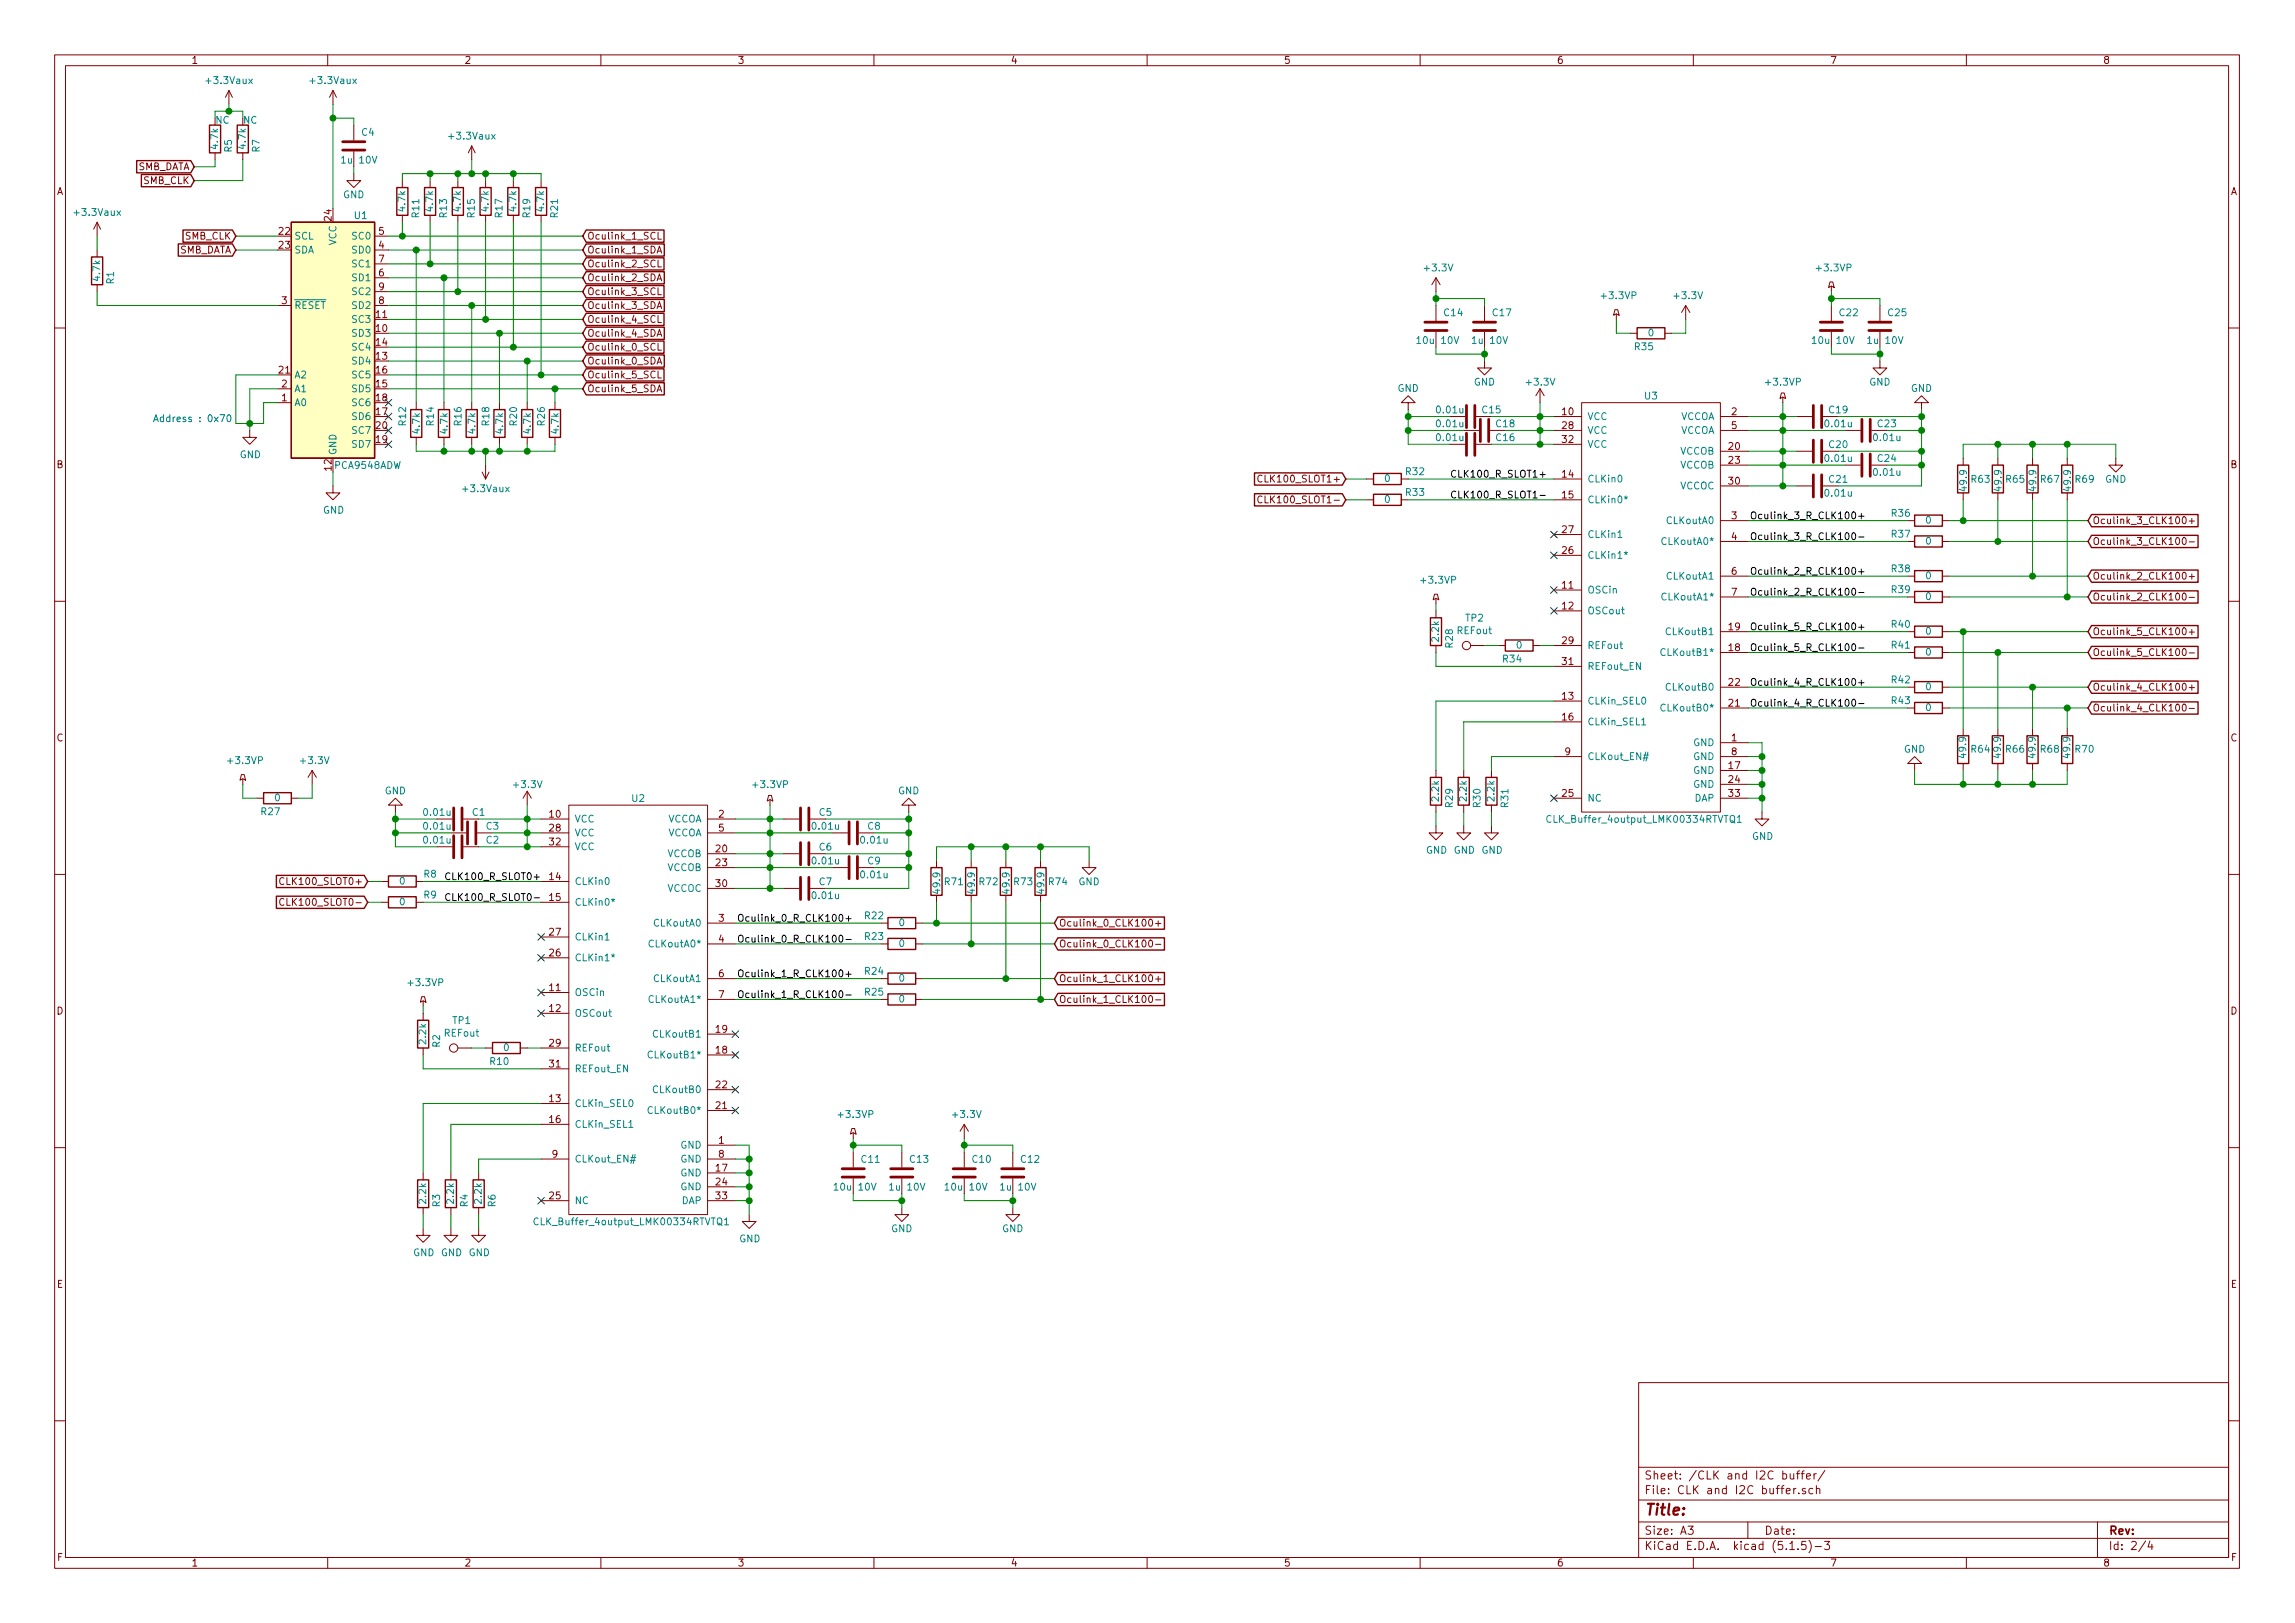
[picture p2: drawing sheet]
<svg xmlns="http://www.w3.org/2000/svg" width="420mm" height="297mm" viewBox="0 0 420 297" stroke-linecap="round" stroke-linejoin="round" font-family="sans-serif">
<defs><g id="words">
<text font-size="2.8" fill="#840000" x="301" y="277.3">Title:</text>
<g font-size="2.1" fill="#840000">
<text x="301" y="273.5">File: CLK and I2C buffer.sch</text>
<text x="301" y="270.8">Sheet: /CLK and I2C buffer/</text>
<text x="301" y="280.9">Size: A3</text>
<text x="323" y="280.9">Date:</text>
<text x="386" y="280.9">Rev:</text>
<text x="301" y="283.7">KiCad E.D.A. kicad (5.1.5)-3</text>
<text x="386" y="283.7">Id: 2/4</text>
</g>
<g font-size="1.8" fill="#840000">
<text x="35" y="11.7">1</text>
<text x="85" y="11.7">2</text>
<text x="135" y="11.7">3</text>
<text x="185" y="11.7">4</text>
<text x="235" y="11.7">5</text>
<text x="285" y="11.7">6</text>
<text x="335" y="11.7">7</text>
<text x="385" y="11.7">8</text>
<text x="10.4" y="35.7">A</text>
<text x="24.9" y="31.2">SMB_DATA</text>
<text x="26.2" y="33.7">SMB_CLK</text>
<text x="408.4" y="35.7">A</text>
<text x="60.7" y="40.4" transform="rotate(-90 60.7 40.4)">24</text>
<text x="32.6" y="46.4">SMB_DATA</text>
<text x="33.8" y="43.9">SMB_CLK</text>
<text x="51.1" y="43">22</text>
<text x="51.1" y="45.5">23</text>
<text x="69.4" y="45.5">4</text>
<text x="69.4" y="43">5</text>
<text x="107.5" y="43.9">Oculink_1_SCL</text>
<text x="107.5" y="46.4">Oculink_1_SDA</text>
<text x="69.4" y="50.6">6</text>
<text x="69.4" y="48">7</text>
<text x="69.4" y="53.1">9</text>
<text x="107.5" y="48.9">Oculink_2_SCL</text>
<text x="107.5" y="51.5">Oculink_2_SDA</text>
<text x="51.6" y="55.7">3</text>
<text x="68.9" y="58.2">11</text>
<text x="69.4" y="55.7">8</text>
<text x="107.5" y="54">Oculink_3_SCL</text>
<text x="107.5" y="59.1">Oculink_4_SCL</text>
<text x="107.5" y="56.6">Oculink_3_SDA</text>
<text x="68.9" y="60.7">10</text>
<text x="68.9" y="65.8">13</text>
<text x="68.9" y="63.3">14</text>
<text x="107.5" y="64.2">Oculink_0_SCL</text>
<text x="107.5" y="61.6">Oculink_4_SDA</text>
<text x="51.1" y="68.4">21</text>
<text x="51.6" y="70.9">2</text>
<text x="68.9" y="70.9">15</text>
<text x="68.9" y="68.4">16</text>
<text x="107.5" y="66.7">Oculink_0_SDA</text>
<text x="107.5" y="71.8">Oculink_5_SDA</text>
<text x="107.5" y="69.3">Oculink_5_SCL</text>
<text x="51.6" y="73.4">1</text>
<text x="68.9" y="76">17</text>
<text x="68.9" y="73.4">18</text>
<text x="286.1" y="76">10</text>
<text x="317" y="76">2</text>
<text x="68.9" y="81.1">19</text>
<text x="68.9" y="78.5">20</text>
<text x="286.1" y="78.5">28</text>
<text x="286.1" y="81.1">32</text>
<text x="316.5" y="82.3">20</text>
<text x="317" y="78.5">5</text>
<text x="10.4" y="85.7">B</text>
<text x="60.7" y="86.1" transform="rotate(-90 60.7 86.1)">12</text>
<text x="231.3" y="88.3">CLK100_SLOT1+</text>
<text x="286.1" y="87.4">14</text>
<text x="316.5" y="84.9">23</text>
<text x="316.5" y="88.7">30</text>
<text x="408.4" y="85.7">B</text>
<text x="231.7" y="92.1">CLK100_SLOT1-</text>
<text x="286.1" y="91.2">15</text>
<text x="317" y="95">3</text>
<text x="383.1" y="95.9">Oculink_3_CLK100+</text>
<text x="286.1" y="101.4">26</text>
<text x="286.1" y="97.6">27</text>
<text x="317" y="98.8">4</text>
<text x="383.1" y="99.7">Oculink_3_CLK100-</text>
<text x="286.1" y="107.7">11</text>
<text x="317" y="105.2">6</text>
<text x="383.1" y="106.1">Oculink_2_CLK100+</text>
<text x="286.1" y="111.5">12</text>
<text x="317" y="109">7</text>
<text x="383.1" y="109.9">Oculink_2_CLK100-</text>
<text x="286.1" y="117.9">29</text>
<text x="316.5" y="119.2">18</text>
<text x="316.5" y="115.4">19</text>
<text x="383.1" y="116.2">Oculink_5_CLK100+</text>
<text x="286.1" y="121.7">31</text>
<text x="316.5" y="125.5">22</text>
<text x="383.1" y="120.1">Oculink_5_CLK100-</text>
<text x="286.1" y="128.1">13</text>
<text x="286.1" y="131.9">16</text>
<text x="316.5" y="129.3">21</text>
<text x="383.1" y="126.4">Oculink_4_CLK100+</text>
<text x="383.1" y="130.2">Oculink_4_CLK100-</text>
<text x="10.4" y="135.7">C</text>
<text x="317" y="135.7">1</text>
<text x="408.4" y="135.7">C</text>
<text x="286.5" y="138.2">9</text>
<text x="316.5" y="140.8">17</text>
<text x="316.5" y="143.3">24</text>
<text x="317" y="138.2">8</text>
<text x="100.6" y="149.6">10</text>
<text x="131.6" y="149.6">2</text>
<text x="286.1" y="145.8">25</text>
<text x="316.5" y="145.8">33</text>
<text x="100.6" y="152.2">28</text>
<text x="100.6" y="154.7">32</text>
<text x="131.1" y="156">20</text>
<text x="131.6" y="152.2">5</text>
<text x="52.2" y="162">CLK100_SLOT0+</text>
<text x="100.6" y="161.1">14</text>
<text x="131.1" y="158.5">23</text>
<text x="52.7" y="165.8">CLK100_SLOT0-</text>
<text x="100.6" y="164.9">15</text>
<text x="131.1" y="162.3">30</text>
<text x="100.6" y="171.2">27</text>
<text x="131.6" y="168.7">3</text>
<text x="131.6" y="172.5">4</text>
<text x="193.8" y="173.4">Oculink_0_CLK100-</text>
<text x="193.8" y="169.6">Oculink_0_CLK100+</text>
<text x="100.6" y="175">26</text>
<text x="131.6" y="178.9">6</text>
<text x="193.8" y="179.7">Oculink_1_CLK100+</text>
<text x="10.4" y="185.7">D</text>
<text x="100.6" y="181.4">11</text>
<text x="100.6" y="185.2">12</text>
<text x="131.6" y="182.7">7</text>
<text x="193.8" y="183.6">Oculink_1_CLK100-</text>
<text x="408.4" y="185.7">D</text>
<text x="100.6" y="191.6">29</text>
<text x="131.1" y="189">19</text>
<text x="100.6" y="195.4">31</text>
<text x="131.1" y="192.8">18</text>
<text x="100.6" y="201.7">13</text>
<text x="131.1" y="203">21</text>
<text x="131.1" y="199.2">22</text>
<text x="100.6" y="205.5">16</text>
<text x="131.6" y="209.3">1</text>
<text x="101.1" y="211.9">9</text>
<text x="131.1" y="214.4">17</text>
<text x="131.6" y="211.9">8</text>
<text x="100.6" y="219.5">25</text>
<text x="131.1" y="217">24</text>
<text x="131.1" y="219.5">33</text>
<text x="10.4" y="235.7">E</text>
<text x="408.4" y="235.7">E</text>
<text x="10.5" y="285.7">F</text>
<text x="35" y="286.7">1</text>
<text x="85" y="286.7">2</text>
<text x="135" y="286.7">3</text>
<text x="185" y="286.7">4</text>
<text x="235" y="286.7">5</text>
<text x="285" y="286.7">6</text>
<text x="335" y="286.7">7</text>
<text x="385" y="286.7">8</text>
<text x="408.5" y="285.7">F</text>
</g>
<g font-size="1.8" fill="#008484">
<text x="38" y="15.4">+3.3Vaux</text>
<text x="57.1" y="15.4">+3.3Vaux</text>
<text x="39.9" y="27.2" transform="rotate(-90 39.9 27.2)">4.7k</text>
<text x="42.5" y="27.8" transform="rotate(-90 42.5 27.8)">R5</text>
<text x="45" y="27.2" transform="rotate(-90 45 27.2)">4.7k</text>
<text x="47.5" y="27.8" transform="rotate(-90 47.5 27.8)">R7</text>
<text x="62.9" y="29.9">1u 10V</text>
<text x="66.2" y="24.9">C4</text>
<text x="82.5" y="25.5">+3.3Vaux</text>
<text x="13.9" y="39.5">+3.3Vaux</text>
<text x="62.8" y="36.3">GND</text>
<text x="64.9" y="40.1">U1</text>
<text x="74.2" y="38.6" transform="rotate(-90 74.2 38.6)">4.7k</text>
<text x="76.8" y="39.8" transform="rotate(-90 76.8 39.8)">R11</text>
<text x="79.3" y="38.6" transform="rotate(-90 79.3 38.6)">4.7k</text>
<text x="81.8" y="39.8" transform="rotate(-90 81.8 39.8)">R13</text>
<text x="84.4" y="38.6" transform="rotate(-90 84.4 38.6)">4.7k</text>
<text x="86.9" y="39.8" transform="rotate(-90 86.9 39.8)">R15</text>
<text x="89.5" y="38.6" transform="rotate(-90 89.5 38.6)">4.7k</text>
<text x="92" y="39.8" transform="rotate(-90 92 39.8)">R17</text>
<text x="94.5" y="38.6" transform="rotate(-90 94.5 38.6)">4.7k</text>
<text x="97.1" y="39.8" transform="rotate(-90 97.1 39.8)">R19</text>
<text x="99.6" y="38.6" transform="rotate(-90 99.6 38.6)">4.7k</text>
<text x="102.2" y="39.8" transform="rotate(-90 102.2 39.8)">R21</text>
<text x="53.8" y="43.9">SCL</text>
<text x="53.8" y="46.4">SDA</text>
<text x="61.6" y="44.9" transform="rotate(-90 61.6 44.9)">VCC</text>
<text x="64.6" y="46.4">SD0</text>
<text x="64.6" y="43.9">SC0</text>
<text x="18.3" y="51.3" transform="rotate(-90 18.3 51.3)">4.7k</text>
<text x="20.9" y="52" transform="rotate(-90 20.9 52)">R1</text>
<text x="64.6" y="51.5">SD1</text>
<text x="64.6" y="48.9">SC1</text>
<text x="260.9" y="49.7">+3.3V</text>
<text x="332.7" y="49.7">+3.3VP</text>
<text x="53.8" y="56.6">RESET</text>
<text x="64.6" y="59.1">SC3</text>
<text x="64.6" y="56.6">SD2</text>
<text x="64.6" y="54">SC2</text>
<text x="264.4" y="57.9">C14</text>
<text x="273.3" y="57.9">C17</text>
<text x="293.4" y="54.7">+3.3VP</text>
<text x="306.7" y="54.7">+3.3V</text>
<text x="336.8" y="57.9">C22</text>
<text x="345.7" y="57.9">C25</text>
<text x="64.6" y="61.6">SD3</text>
<text x="64.6" y="64.2">SC4</text>
<text x="259.8" y="63">10u 10V</text>
<text x="269.9" y="63">1u 10V</text>
<text x="299.3" y="64.1">R35</text>
<text x="301.8" y="61.6">0</text>
<text x="332.2" y="63">10u 10V</text>
<text x="342.3" y="63">1u 10V</text>
<text x="53.8" y="71.8">A1</text>
<text x="53.8" y="69.3">A2</text>
<text x="64.6" y="66.7">SD4</text>
<text x="64.6" y="71.8">SD5</text>
<text x="64.6" y="69.3">SC5</text>
<text x="255.9" y="71.7">GND</text>
<text x="269.8" y="70.6">GND</text>
<text x="279.6" y="70.6">+3.3V</text>
<text x="323.5" y="70.6">+3.3VP</text>
<text x="342.2" y="70.6">GND</text>
<text x="349.8" y="71.7">GND</text>
<text x="53.8" y="74.3">A0</text>
<text x="64.6" y="76.9">SD6</text>
<text x="64.6" y="74.3">SC6</text>
<text x="74.3" y="77.8" transform="rotate(-90 74.3 77.8)">R12</text>
<text x="79.4" y="77.8" transform="rotate(-90 79.4 77.8)">R14</text>
<text x="84.5" y="77.8" transform="rotate(-90 84.5 77.8)">R16</text>
<text x="89.6" y="77.8" transform="rotate(-90 89.6 77.8)">R18</text>
<text x="94.7" y="77.8" transform="rotate(-90 94.7 77.8)">R20</text>
<text x="99.7" y="77.8" transform="rotate(-90 99.7 77.8)">R26</text>
<text x="263.2" y="75.7">0.01u</text>
<text x="271.4" y="75.7">C15</text>
<text x="290.6" y="76.9">VCC</text>
<text x="301.1" y="73.1">U3</text>
<text x="307.6" y="76.9">VCCOA</text>
<text x="334.9" y="75.7">C19</text>
<text x="43.9" y="83.9">GND</text>
<text x="61.6" y="83.3" transform="rotate(-90 61.6 83.3)">GND</text>
<text x="64.6" y="82">SD7</text>
<text x="64.6" y="79.4">SC7</text>
<text x="76.9" y="79.2" transform="rotate(-90 76.9 79.2)">4.7k</text>
<text x="82" y="79.2" transform="rotate(-90 82 79.2)">4.7k</text>
<text x="87" y="79.2" transform="rotate(-90 87 79.2)">4.7k</text>
<text x="92.1" y="79.2" transform="rotate(-90 92.1 79.2)">4.7k</text>
<text x="97.2" y="79.2" transform="rotate(-90 97.2 79.2)">4.7k</text>
<text x="102.3" y="79.2" transform="rotate(-90 102.3 79.2)">4.7k</text>
<text x="263.2" y="78.2">0.01u</text>
<text x="263.2" y="80.7">0.01u</text>
<text x="274" y="78.2">C18</text>
<text x="274" y="80.7">C16</text>
<text x="290.6" y="79.4">VCC</text>
<text x="290.6" y="82">VCC</text>
<text x="307.6" y="83.2">VCCOB</text>
<text x="307.6" y="79.4">VCCOA</text>
<text x="334.3" y="78.2">0.01u</text>
<text x="334.9" y="82">C20</text>
<text x="343.2" y="80.7">0.01u</text>
<text x="343.8" y="78.2">C23</text>
<text x="61.4" y="85.8">PCA9548ADW</text>
<text x="253.5" y="88.2">0</text>
<text x="257.4" y="87">R32</text>
<text x="290.6" y="88.3">CLKin0</text>
<text x="307.6" y="85.8">VCCOB</text>
<text x="307.6" y="89.6">VCCOC</text>
<text x="334.3" y="84.5">0.01u</text>
<text x="334.9" y="88.4">C21</text>
<text x="343.2" y="87.1">0.01u</text>
<text x="343.8" y="84.5">C24</text>
<text x="360.1" y="89.7" transform="rotate(-90 360.1 89.7)">49.9</text>
<text x="361" y="88.4">R63</text>
<text x="366.4" y="89.7" transform="rotate(-90 366.4 89.7)">49.9</text>
<text x="367.3" y="88.4">R65</text>
<text x="372.8" y="89.7" transform="rotate(-90 372.8 89.7)">49.9</text>
<text x="373.7" y="88.4">R67</text>
<text x="379.1" y="89.7" transform="rotate(-90 379.1 89.7)">49.9</text>
<text x="380" y="88.4">R69</text>
<text x="385.4" y="88.4">GND</text>
<text x="59.1" y="94">GND</text>
<text x="85" y="90.1">+3.3Vaux</text>
<text x="253.5" y="92">0</text>
<text x="257.4" y="90.8">R33</text>
<text x="290.6" y="92.1">CLKin0*</text>
<text x="305.3" y="95.9">CLKoutA0</text>
<text x="334.3" y="90.9">0.01u</text>
<text x="346.4" y="94.6">R36</text>
<text x="352.6" y="95.8">0</text>
<text x="290.6" y="98.5">CLKin1</text>
<text x="304.6" y="99.7">CLKoutA0*</text>
<text x="346.4" y="98.4">R37</text>
<text x="352.6" y="99.7">0</text>
<text x="260.3" y="106.8">+3.3VP</text>
<text x="290.6" y="102.3">CLKin1*</text>
<text x="305.3" y="106.1">CLKoutA1</text>
<text x="346.4" y="104.7">R38</text>
<text x="352.6" y="106">0</text>
<text x="268.3" y="113.8">TP2</text>
<text x="290.6" y="108.6">OSCin</text>
<text x="290.6" y="112.4">OSCout</text>
<text x="304.6" y="109.9">CLKoutA1*</text>
<text x="346.4" y="108.5">R39</text>
<text x="352.6" y="109.8">0</text>
<text x="263.4" y="117.3" transform="rotate(-90 263.4 117.3)">2.2k</text>
<text x="266" y="118.5" transform="rotate(-90 266 118.5)">R28</text>
<text x="266.8" y="116.1">REFout</text>
<text x="277.6" y="118.7">0</text>
<text x="290.6" y="118.8">REFout</text>
<text x="305.3" y="116.2">CLKoutB1</text>
<text x="346.4" y="114.9">R40</text>
<text x="346.4" y="118.7">R41</text>
<text x="352.6" y="116.2">0</text>
<text x="352.6" y="120">0</text>
<text x="275.2" y="121.2">R34</text>
<text x="290.6" y="122.6">REFout_EN</text>
<text x="304.6" y="120.1">CLKoutB1*</text>
<text x="346.4" y="125.1">R42</text>
<text x="290.6" y="128.9">CLKin_SEL0</text>
<text x="304.6" y="130.2">CLKoutB0*</text>
<text x="305.3" y="126.4">CLKoutB0</text>
<text x="346.4" y="128.9">R43</text>
<text x="352.6" y="130.1">0</text>
<text x="352.6" y="126.3">0</text>
<text x="290.6" y="132.8">CLKin_SEL1</text>
<text x="310" y="136.6">GND</text>
<text x="348.6" y="137.8">GND</text>
<text x="360.9" y="137.8">R64</text>
<text x="367.3" y="137.8">R66</text>
<text x="373.6" y="137.8">R68</text>
<text x="380" y="137.8">R70</text>
<text x="41.9" y="139.8">+3.3VP</text>
<text x="55.2" y="139.8">+3.3V</text>
<text x="290.6" y="139.1">CLKout_EN#</text>
<text x="310" y="141.6">GND</text>
<text x="310" y="139.1">GND</text>
<text x="360" y="138.6" transform="rotate(-90 360 138.6)">49.9</text>
<text x="366.3" y="138.6" transform="rotate(-90 366.3 138.6)">49.9</text>
<text x="372.7" y="138.6" transform="rotate(-90 372.7 138.6)">49.9</text>
<text x="379" y="138.6" transform="rotate(-90 379 138.6)">49.9</text>
<text x="47.9" y="149.2">R27</text>
<text x="50.3" y="146.6">0</text>
<text x="70.4" y="145.4">GND</text>
<text x="77.7" y="149.3">0.01u</text>
<text x="86.5" y="149.3">C1</text>
<text x="94.2" y="144.2">+3.3V</text>
<text x="115.7" y="146.8">U2</text>
<text x="138" y="144.2">+3.3VP</text>
<text x="150" y="149.3">C5</text>
<text x="164.4" y="145.4">GND</text>
<text x="263.4" y="146.5" transform="rotate(-90 263.4 146.5)">2.2k</text>
<text x="266" y="147.7" transform="rotate(-90 266 147.7)">R29</text>
<text x="268.5" y="146.5" transform="rotate(-90 268.5 146.5)">2.2k</text>
<text x="271.1" y="147.7" transform="rotate(-90 271.1 147.7)">R30</text>
<text x="273.6" y="146.5" transform="rotate(-90 273.6 146.5)">2.2k</text>
<text x="276.1" y="147.7" transform="rotate(-90 276.1 147.7)">R31</text>
<text x="290.6" y="146.7">NC</text>
<text x="310" y="144.2">GND</text>
<text x="310.2" y="146.7">DAP</text>
<text x="77.7" y="154.4">0.01u</text>
<text x="77.7" y="151.9">0.01u</text>
<text x="89.1" y="154.4">C2</text>
<text x="89.1" y="151.9">C3</text>
<text x="105.2" y="150.5">VCC</text>
<text x="105.2" y="153.1">VCC</text>
<text x="105.2" y="155.6">VCC</text>
<text x="122.1" y="150.5">VCCOA</text>
<text x="122.1" y="153.1">VCCOA</text>
<text x="148.9" y="151.9">0.01u</text>
<text x="150" y="155.7">C6</text>
<text x="157.8" y="154.4">0.01u</text>
<text x="158.9" y="151.9">C8</text>
<text x="284" y="150.6">CLK_Buffer_4output_LMK00334RTVTQ1</text>
<text x="320.8" y="153.7">GND</text>
<text x="73.2" y="161.9">0</text>
<text x="77.6" y="160.6">R8</text>
<text x="105.2" y="162">CLKin0</text>
<text x="122.1" y="156.9">VCCOB</text>
<text x="122.1" y="159.4">VCCOB</text>
<text x="148.9" y="158.2">0.01u</text>
<text x="157.8" y="160.7">0.01u</text>
<text x="158.9" y="158.2">C9</text>
<text x="261.1" y="156.2">GND GND GND</text>
<text x="73.2" y="165.7">0</text>
<text x="77.6" y="164.4">R9</text>
<text x="105.2" y="165.8">CLKin0*</text>
<text x="122.1" y="163.2">VCCOC</text>
<text x="148.9" y="164.6">0.01u</text>
<text x="150" y="162">C7</text>
<text x="172.1" y="163.4" transform="rotate(-90 172.1 163.4)">49.9</text>
<text x="173" y="162">R71</text>
<text x="178.5" y="163.4" transform="rotate(-90 178.5 163.4)">49.9</text>
<text x="179.3" y="162">R72</text>
<text x="184.8" y="163.4" transform="rotate(-90 184.8 163.4)">49.9</text>
<text x="185.7" y="162">R73</text>
<text x="191.2" y="163.4" transform="rotate(-90 191.2 163.4)">49.9</text>
<text x="192" y="162">R74</text>
<text x="197.4" y="162">GND</text>
<text x="105.2" y="172.1">CLKin1</text>
<text x="119.2" y="173.4">CLKoutA0*</text>
<text x="119.9" y="169.6">CLKoutA0</text>
<text x="158.4" y="172">R23</text>
<text x="158.4" y="168.2">R22</text>
<text x="164.6" y="173.3">0</text>
<text x="164.6" y="169.5">0</text>
<text x="105.2" y="175.9">CLKin1*</text>
<text x="119.9" y="179.7">CLKoutA1</text>
<text x="158.4" y="178.4">R24</text>
<text x="164.6" y="179.7">0</text>
<text x="74.9" y="180.5">+3.3VP</text>
<text x="105.2" y="182.3">OSCin</text>
<text x="119.2" y="183.6">CLKoutA1*</text>
<text x="158.4" y="182.2">R25</text>
<text x="164.6" y="183.5">0</text>
<text x="78" y="191" transform="rotate(-90 78 191)">2.2k</text>
<text x="80.6" y="191.7" transform="rotate(-90 80.6 191.7)">R2</text>
<text x="81.4" y="189.7">REFout</text>
<text x="82.9" y="187.4">TP1</text>
<text x="105.2" y="186.1">OSCout</text>
<text x="119.9" y="189.9">CLKoutB1</text>
<text x="89.8" y="194.9">R10</text>
<text x="92.2" y="192.4">0</text>
<text x="105.2" y="192.4">REFout</text>
<text x="105.2" y="196.3">REFout_EN</text>
<text x="119.2" y="193.7">CLKoutB1*</text>
<text x="105.2" y="202.6">CLKin_SEL0</text>
<text x="119.2" y="203.9">CLKoutB0*</text>
<text x="119.9" y="200.1">CLKoutB0</text>
<text x="105.2" y="206.4">CLKin_SEL1</text>
<text x="153.7" y="204.6">+3.3VP</text>
<text x="174.6" y="204.6">+3.3V</text>
<text x="105.2" y="212.8">CLKout_EN#</text>
<text x="124.6" y="210.2">GND</text>
<text x="124.6" y="215.3">GND</text>
<text x="124.6" y="212.8">GND</text>
<text x="157.8" y="212.8">C11</text>
<text x="166.6" y="212.8">C13</text>
<text x="178.1" y="212.8">C10</text>
<text x="187" y="212.8">C12</text>
<text x="78" y="220.2" transform="rotate(-90 78 220.2)">2.2k</text>
<text x="80.6" y="220.9" transform="rotate(-90 80.6 220.9)">R3</text>
<text x="83.1" y="220.2" transform="rotate(-90 83.1 220.2)">2.2k</text>
<text x="85.6" y="220.9" transform="rotate(-90 85.6 220.9)">R4</text>
<text x="88.2" y="220.2" transform="rotate(-90 88.2 220.2)">2.2k</text>
<text x="90.7" y="220.9" transform="rotate(-90 90.7 220.9)">R6</text>
<text x="105.2" y="220.4">NC</text>
<text x="124.6" y="217.8">GND</text>
<text x="124.8" y="220.4">DAP</text>
<text x="153.2" y="217.9">10u 10V</text>
<text x="163.2" y="217.9">1u 10V</text>
<text x="173.5" y="217.9">10u 10V</text>
<text x="183.5" y="217.9">1u 10V</text>
<text x="98.6" y="224.2">CLK_Buffer_4output_LMK00334RTVTQ1</text>
<text x="135.3" y="227.4">GND</text>
<text x="163.1" y="225.5">GND</text>
<text x="183.5" y="225.5">GND</text>
<text x="75.6" y="229.9">GND GND GND</text>
</g>
<g font-size="1.8" fill="#0000c2">
<text x="39.4" y="22.6">NC</text>
<text x="44.4" y="22.6">NC</text>
<text x="27.9" y="77.3">Address : 0x70</text>
</g>
<g font-size="1.8">
<text x="265.4" y="87.4">CLK100_R_SLOT1+</text>
<text x="265.4" y="91.2">CLK100_R_SLOT1-</text>
<text x="322.3" y="95">Oculink_3_R_CLK100+</text>
<text x="322.8" y="98.8">Oculink_3_R_CLK100-</text>
<text x="322.3" y="105.2">Oculink_2_R_CLK100+</text>
<text x="322.8" y="109">Oculink_2_R_CLK100-</text>
<text x="322.3" y="115.4">Oculink_5_R_CLK100+</text>
<text x="322.8" y="119.2">Oculink_5_R_CLK100-</text>
<text x="322.3" y="125.5">Oculink_4_R_CLK100+</text>
<text x="322.8" y="129.3">Oculink_4_R_CLK100-</text>
<text x="81.3" y="161.1">CLK100_R_SLOT0+</text>
<text x="81.3" y="164.9">CLK100_R_SLOT0-</text>
<text x="136.9" y="168.7">Oculink_0_R_CLK100+</text>
<text x="137.3" y="172.5">Oculink_0_R_CLK100-</text>
<text x="136.9" y="178.9">Oculink_1_R_CLK100+</text>
<text x="137.3" y="182.7">Oculink_1_R_CLK100-</text>
</g>
</g></defs>
<g fill="none" stroke="#840000" stroke-width=".18">
<path d="M10 10h400v277h-400zM12 12h396v273.1h-396zM41.9 16.5v2.6M41.9 16.5l-.6 1.3M41.9 16.5l.6 1.3M60 10v2M61 16.5v2.6M61 16.5l-.7 1.3M61 16.5l.6 1.3M110 10v2M160 10v2M210 10v2"/>
<path d="M260 10v2M310 10v2M360 10v2M39.4 28v1.2M44.4 28v1.2M64.8 31.8v1.3h1.2l-1.2 1.2-1.3-1.2h1.3M64.8 22.9v2.8M64.8 27.7v2.8M73.7 33.1v1.2M73.7 39.4v1.3M78.7 33.1v1.2M78.7 39.4v1.3"/>
<path d="M83.8 33.1v1.2M83.8 39.4v1.3M86.4 26.7v2.5M86.4 26.7l-.7 1.3M86.4 26.7l.6 1.3M88.9 33.1v1.2M88.9 39.4v1.3M94 33.1v1.2M94 39.4v1.3M99.1 33.1v1.2M99.1 39.4v1.3M17.8 40.7v2.5"/>
<path d="M17.8 45.8v1.2M17.8 52.1v1.3M17.8 40.7l-.7 1.2M17.8 40.7l.6 1.2M50.8 55.9h2.5M68.6 55.9h2.5M68.6 45.8h2.5M68.6 43.2h2.5M68.6 50.8h2.5M68.6 48.3h2.5M68.6 53.4h2.5M120.3 46.3l.4-1.3 .4 1.3"/>
<path d="M120.3 51.4l.4-1.3 .4 1.3M120.3 56.5l.4-1.3 .4 1.3M120.4 46h.6M120.4 51h.6M120.4 56.1h.6M120.5 52.7v1.2h.6M120.5 57.7v1.3h.6M120.5 47.6v1.3h.6M120.5 42.5v1.3h.6M262.9 50.8v2.6M262.9 55.9v2.8M262.9 50.8l-.8 1.3"/>
<path d="M262.9 50.8l.8 1.3M271.8 55.9v2.8M295.7 56.7h.5l.2 1-.5-.3-.5 .3zM295.9 57.4v1.1M308.6 55.9l-.8 1.3M308.6 55.9v2.6M308.6 55.9l.8 1.3M335 51.6h.5l.3 1-.5-.2-.5 .2zM335.3 52.4v1M335.3 55.9v2.8M344.2 55.9v2.8M10 60h2"/>
<path d="M45.7 78.8v1.2h1.3l-1.3 1.3-1.3-1.3h1.3M50.8 73.7h2.5M50.8 71.2h2.5M76.2 73.7v1.3M81.3 73.7v1.3M86.4 73.7v1.3M91.4 73.7v1.3M96.5 73.7v1.3M101.6 73.7v1.3M120.3 66.6l.4-1.2 .4 1.2M120.3 61.6l.4-1.3 .4 1.3M120.3 71.7l.4-1.3 .4 1.3"/>
<path d="M120.4 66.3h.6M120.4 61.2h.6M120.4 71.4h.6M120.5 62.8v1.3h.6M120.5 67.9v1.3h.6M257.8 73.7h1.3l-1.3-1.3-1.3 1.3h1.3v1.3M262.9 60.7v2.8M265.4 76.2h2.8M268 78.8h2.8M270.3 76.2h2.7M271.8 66.1v1.2h1.2l-1.2 1.3-1.3-1.3h1.3M271.8 60.7v2.8"/>
<path d="M272.8 78.8h2.8M281.9 71.2l-.7 1.2M281.9 71.2v2.5M281.9 71.2l.8 1.2M284.5 78.8h5.1M284.5 76.2h5.1M289.6 73.7h25.4v74.9h-25.4zM298.4 61h1.3M304.8 61h1.3M315 78.8h5M315 76.2h5M326.1 71.9h.5l.3 1-.5-.2-.5 .2z"/>
<path d="M326.4 72.7v1M328.9 76.2h2.8M333.8 76.2h2.7M335.3 60.7v2.8M337.8 78.8h2.8M342.6 78.8h2.8M344.2 66.1v1.2h1.2l-1.2 1.3-1.3-1.3h1.3M344.2 60.7v2.8M351.8 73.7h1.3l-1.3-1.3-1.3 1.3h1.3v1.3M408 60h2M61 88.9v1.3h1.2l-1.2 1.3-1.3-1.3h1.3M76.2 80v1.3"/>
<path d="M81.3 80v1.3M86.4 80v1.3M88.3 86.4l.6 1.3M88.9 85.1v2.6M89.5 86.4l-.6 1.3M91.4 80v1.3M96.5 80v1.3M101.6 80v1.3M231 90.9a.5 .5 0 0 0-.6 0 .5 .5 0 0 0-.1 .6l.2 .5h.3l.2-.1M231 87.1a.5 .5 0 0 0-.6 0 .5 .5 0 0 0-.1 .6l.2 .5h.3l.2-.1M250.2 87.7h1.3M250.2 91.5h1.3"/>
<path d="M256.5 87.7h1.3M256.5 91.5h1.3M265.4 81.3h2.8M270.3 81.3h2.7M284.5 87.7h5.1M284.5 91.5h5.1M284.5 97.8h5.1M284.5 81.3h5.1M315 88.9h5M315 85.1h5M315 82.6h5M315 95.3h5"/>
<path d="M315 99.1h5M328.9 88.9h2.8M328.9 82.6h2.8M333.8 88.9h2.7M333.8 82.6h2.7M337.8 85.1h2.8M342.6 85.1h2.8M349.2 95.3h1.3M349.2 99.1h1.3M355.6 95.3h1.3M355.6 99.1h1.3M359.4 83.9v1.2"/>
<path d="M359.4 90.2v1.3M365.8 83.9v1.2M365.8 90.2v1.3M372.1 83.9v1.2M372.1 90.2v1.3M378.5 83.9v1.2M378.5 90.2v1.3M387.3 83.9v1.2h1.3l-1.3 1.3-1.2-1.3h1.2M399.6 98.5l.2-.1a.69 .69 0 0 1 .4 .6 .69 .69 0 0 1-.4 .7l-.2-.3-.1-.2zM399.6 94.7l.2-.1a.69 .69 0 0 1 .4 .6 .69 .69 0 0 1-.4 .6l-.2-.2-.1-.2zM400.8 99.2h1M400.8 95.4h1"/>
<path d="M401.3 94.9v.9M10 110h2M262.6 108.7h.5l.3 1.1-.5-.3-.5 .3zM262.9 109.5v1M262.9 111.8v1.3M262.9 118.1v1.3M269.2 118.1h2.6M274.3 118.1h1.3M280.7 118.1h1.2M284.5 108h5.1M284.5 111.8h5.1M284.5 101.6h5.1"/>
<path d="M284.5 118.1h5.1M315 119.4h5M315 115.6h5M315 105.4h5M315 109.3h5M349.2 119.4h1.3M349.2 115.6h1.3M349.2 105.4h1.3M349.2 109.3h1.3M355.6 119.4h1.3M355.6 115.6h1.3M355.6 105.4h1.3"/>
<path d="M355.6 109.3h1.3M399.6 115l.2-.1a.69 .69 0 0 1 .4 .6 .69 .69 0 0 1-.4 .7l-.2-.3-.1-.2zM399.6 108.7l.2-.2a.69 .69 0 0 1 .4 .7 .69 .69 0 0 1-.4 .6l-.2-.2-.1-.3zM399.6 104.9l.2-.2a.69 .69 0 0 1 .4 .7 .69 .69 0 0 1-.4 .6l-.2-.2-.1-.3zM399.6 118.8l.2-.1a.69 .69 0 0 1 .4 .6 .69 .69 0 0 1-.4 .7l-.2-.3-.1-.2zM400.8 115.7h1M400.8 109.3h1M400.8 105.5h1M400.8 119.5h1M401.3 105v1M401.3 115.2v1M408 110h2"/>
<path d="M284.5 128.3h5.1M284.5 132.1h5.1M284.5 122h5.1M284.5 138.5h5.1M315 135.9h5M315 129.6h5M315 125.8h5M315 138.5h5M349.2 129.6h1.3M349.2 125.8h1.3M350.5 139.7h1.3l-1.3-1.2-1.3 1.2h1.3v1.3M355.6 129.6h1.3"/>
<path d="M355.6 125.8h1.3M359.4 133.4v1.3M359.4 139.7v1.3M365.8 133.4v1.3M365.8 139.7v1.3M372.1 133.4v1.3M372.1 139.7v1.3M378.5 133.4v1.3M378.5 139.7v1.3M399.6 125.2l.2-.1a.69 .69 0 0 1 .4 .6 .69 .69 0 0 1-.4 .6l-.2-.2-.1-.3zM399.6 129l.2-.1a.69 .69 0 0 1 .4 .6 .69 .69 0 0 1-.4 .6l-.2-.2-.1-.2zM400.8 125.8h1"/>
<path d="M400.8 129.7h1M401.3 125.4v.9M44.2 141.8h.5l.3 1-.6-.3-.5 .3zM44.4 142.5v1M47 146.1h1.3M53.3 146.1h1.3M57.1 141l-.7 1.3M57.1 141v2.5M57.1 141l.8 1.3M72.4 147.4h1.3l-1.3-1.3-1.3 1.3h1.3v1.2M80 149.9h2.8M80 155h2.8"/>
<path d="M82.5 152.4h2.8M84.8 149.9h2.8M84.8 155h2.8M87.4 152.4h2.8M96.5 144.8l-.7 1.3M96.5 144.8v2.6M96.5 144.8l.8 1.3M99.1 152.4h5M99.1 149.9h5M99.1 155h5M104.1 147.4h25.4v74.9h-25.4zM129.5 158.8h5.1"/>
<path d="M129.5 156.2h5.1M129.5 152.4h5.1M129.5 149.9h5.1M140.7 145.6h.5l.3 1-.5-.3-.5 .3zM141 146.3v1.1M143.5 156.2h2.8M143.5 149.9h2.8M148.3 156.2h2.8M148.3 149.9h2.8M152.4 158.8h2.8M152.4 152.4h2.8M157.2 158.8h2.8"/>
<path d="M157.2 152.4h2.8M166.4 147.4h1.2l-1.2-1.3-1.3 1.3h1.3v1.2M171.4 157.5v1.3M177.8 157.5v1.3M184.1 157.5v1.3M190.5 157.5v1.3M199.4 157.5v1.3h1.3l-1.3 1.3-1.3-1.3h1.3M262.9 151.2v1.2h1.3l-1.3 1.3-1.3-1.3h1.3M262.9 141v1.3M262.9 147.4v1.2M268 151.2v1.2h1.2l-1.2 1.3-1.3-1.3h1.3M268 141v1.3"/>
<path d="M268 147.4v1.2M273 151.2v1.2h1.3l-1.3 1.3-1.2-1.3h1.2M273 141v1.3M273 147.4v1.2M284.5 146.1h5.1M315 146.1h5M315 141h5M315 143.5h5M322.6 148.6v1.3h1.2l-1.2 1.3-1.3-1.3h1.3M10 160h2M52 160.7a.5 .5 0 0 0-.7 0 .5 .5 0 0 0-.1 .7l.2 .4 .3 .1 .3-.1M52 164.6a.5 .5 0 0 0-.7 0 .5 .5 0 0 0-.1 .6l.2 .4 .3 .1 .3-.1"/>
<path d="M69.8 161.3h1.3M69.8 165.1h1.3M76.2 161.3h1.3M76.2 165.1h1.3M99.1 161.3h5M99.1 165.1h5M99.1 175.3h5M99.1 171.5h5M129.5 172.8h5.1M129.5 168.9h5.1M129.5 162.6h5.1M129.5 179.1h5.1"/>
<path d="M143.5 162.6h2.8M148.3 162.6h2.8M161.3 172.8h1.3M161.3 168.9h1.3M161.3 179.1h1.3M167.6 172.8h1.3M167.6 168.9h1.3M167.6 179.1h1.3M171.4 163.9v1.2M177.8 163.9v1.2M184.1 163.9v1.2M190.5 163.9v1.2"/>
<path d="M210.4 178.5l.2-.1a.69 .69 0 0 1 .4 .6 .69 .69 0 0 1-.4 .7l-.3-.3v-.2zM210.4 172.2l.2-.2a.69 .69 0 0 1 .4 .7 .69 .69 0 0 1-.4 .6l-.3-.2v-.3zM210.5 168.3l.1-.1a.69 .69 0 0 1 .4 .7 .69 .69 0 0 1-.4 .6 .83 .83 0 0 1-.1-1.2zM211.6 179.2h.9M211.6 172.8h.9M211.6 169h.9M212 168.5v1M212 178.7v1M408 160h2M77.2 182.4h.5l.3 1-.5-.2-.5 .2zM77.5 183.2v1M77.5 185.5v1.2"/>
<path d="M77.5 191.8v1.3M83.8 191.8h2.6M88.9 191.8h1.3M95.2 191.8h1.3M99.1 191.8h5M99.1 181.6h5M99.1 185.5h5M99.1 195.6h5M129.5 193.1h5.1M129.5 189.3h5.1M129.5 199.4h5.1M129.5 182.9h5.1"/>
<path d="M161.3 182.9h1.3M167.6 182.9h1.3M210.5 182.3l.1-.1a.69 .69 0 0 1 .4 .6 .69 .69 0 0 1-.4 .7 .83 .83 0 0 1-.1-1.2zM211.6 183h.9M10 210h2M77.5 214.7v1.2M82.5 214.7v1.2M87.6 214.7v1.2M99.1 202h5M99.1 205.8h5M99.1 219.7h5M99.1 212.1h5"/>
<path d="M129.5 209.6h5.1M129.5 214.7h5.1M129.5 203.2h5.1M129.5 217.2h5.1M129.5 219.7h5.1M129.5 212.1h5.1M156 206.5h.5l.2 1.1-.5-.3-.5 .3zM156.2 207.3v1M156.2 210.9v2.8M156.2 215.7v2.8M165.1 210.9v2.8M165.1 215.7v2.8"/>
<path d="M176.5 205.8l-.7 1.2M176.5 205.8v2.5M176.5 210.9v2.8M176.5 215.7v2.8M176.5 205.8l.8 1.2M185.4 210.9v2.8M185.4 215.7v2.8M408 210h2M77.5 224.8v1.3h1.2l-1.2 1.3-1.3-1.3h1.3M77.5 221v1.3M82.5 224.8v1.3h1.3l-1.3 1.3-1.2-1.3h1.2M82.5 221v1.3"/>
<path d="M87.6 224.8v1.3h1.3l-1.3 1.3-1.2-1.3h1.2M87.6 221v1.3M137.2 222.3v1.3h1.2l-1.2 1.2-1.3-1.2h1.3M165.1 221v1.3h1.3l-1.3 1.3-1.3-1.3h1.3M185.4 221v1.3h1.3l-1.3 1.3-1.3-1.3h1.3M300 253h108v32.1h-108zM10 260h2M300 278.5h108M300 274.5h108M300 268.5h108M309 279.3h1l-.5 .6 .4 .1v.7l-.2 .1-.7-.1M320 278.5v3"/>
<path d="M327.7 269.7v.8a.39 .39 0 0 0 .7 .1M328.4 269.7v1M328.4 272.4v1M328.8 272.4l-.4 .1v.2M328.9 269.7h.6M329.3 273.3v.1M329.5 269.2l-.3 .1-.1 .1v1.3M329.7 269.7h.6M330.3 269.2l-.4 .2v1.3M330.5 272.5a.37 .37 0 0 0-.6 .1l.1 .2 .5 .2 .1 .1-.2 .3-.5-.1M330.7 270.2l.7-.1v-.3l-.4-.1-.3 .2 .1 .7h.6M331.9 272.5l-.5-.1-.2 .3v.6l.2 .1 .5-.1"/>
<path d="M332.1 269.7v1M332.5 272.5h.1a.37 .37 0 0 1 .6 .1v.8M332.5 269.7l-.3 .1-.1 .2M332.5 271.9v1.5M334.1 269.1l-1.3 2M384 278.5v6.6M408 260h2M60 285.1v1.9M110 285.1v1.9M160 285.1v1.9M210 285.1v1.9M260 285.1v1.9"/>
<path d="M300 281.5h108M310 285.1v1.9M327.7 283.6h.8M329.2 283.5v.1M330.6 282.1h-.7l-.1 .7 .2-.1h.5l.2 .3-.1 .5-.2 .1-.6-.1M331.2 281.9a1.71 1.71 0 0 1 0 2.3M332.3 283h1.2M334 282.1h.9l-.5 .6 .5 .1v.7l-.2 .1-.7-.1M360 285.1v1.9M392.8 282l-1.3 2M393.6 282l-.4 1.1h1M394 282.6v1"/>
<circle cx="268.5" cy="118.1" r=".76"/>
<circle cx="83.1" cy="191.8" r=".76"/>
</g>
<g fill="none" stroke="#840000" stroke-width=".51">
<path d="M62.7 27.5h4.1M62.7 25.9h4.1M260.9 59h4M269.7 59h4.1M333.2 59h4.1M342.1 59h4.1M260.9 60.5h4M268.5 74.2v4.1M268.5 79.3v4M269.7 60.5h4.1M270 74.2v4.1M270 79.3v4"/>
<path d="M271 76.7v4.1M272.5 76.7v4.1M332 74.2v4.1M333.2 60.5h4.1M333.5 74.2v4.1M340.9 76.7v4.1M342.1 60.5h4.1M342.4 76.7v4.1M332 80.6v4M332 86.9v4.1M333.5 80.6v4M333.5 86.9v4.1"/>
<path d="M340.9 83.1v4.1M342.4 83.1v4.1M83.1 147.9v4M83.1 152.9v4.1M84.6 147.9v4M84.6 152.9v4.1M85.6 150.4v4.1M87.1 150.4v4.1M146.6 147.9v4M146.6 154.2v4.1M148.1 147.9v4M148.1 154.2v4.1"/>
<path d="M155.4 150.4v4.1M155.4 156.8v4M157 150.4v4.1M157 156.8v4M146.6 160.6v4M148.1 160.6v4M154.2 215.4h4M154.2 213.9h4M163.1 215.4h4M163.1 213.9h4M174.5 215.4h4.1M174.5 213.9h4.1"/>
<path d="M183.4 215.4h4.1M183.4 213.9h4.1"/>
</g>
<g fill="none" stroke="#840000" stroke-width=".25">
<path d="M25 29.4h9.9l.7 1.1-.7 1.1h-9.9zM25.9 31.9h9l.7 1.2-.7 1.1h-9zM38.4 22.9h2v5.1h-2zM43.4 22.9h2.1v5.1h-2.1zM72.6 34.3h2.1v5.1h-2.1zM77.7 34.3h2.1v5.1h-2.1zM82.8 34.3h2v5.1h-2zM87.9 34.3h2v5.1h-2zM93 34.3h2v5.1h-2zM98 34.3h2.1v5.1h-2.1zM16.8 47h2v5.1h-2zM32.6 44.6h9.9l.7 1.2-.7 1.1h-9.9z"/>
<path d="M33.5 42.1h9l.7 1.1-.7 1.1h-9zM53.3 40.7h15.3v43.2h-15.3zM107.3 52.3h14.3v2.2h-14.3l-.6-1.1zM107.3 57.3h14.3v2.3h-14.3l-.6-1.1zM107.3 47.2h14.3v2.2h-14.3l-.6-1.1zM107.3 42.1h14.3v2.2h-14.3l-.6-1.1zM107.3 44.6h14.3v2.3h-14.3l-.6-1.1zM107.3 49.7h14.3v2.3h-14.3l-.6-1.2zM107.3 54.8h14.3v2.2h-14.3l-.6-1.1zM107.3 59.9h14.3v2.2h-14.3l-.6-1.1zM299.7 60h5.1v2h-5.1zM75.2 75h2v5h-2z"/>
<path d="M80.3 75h2v5h-2zM85.3 75h2.1v5h-2.1zM90.4 75h2.1v5h-2.1zM95.5 75h2v5h-2zM100.6 75h2v5h-2zM107.3 65h14.3v2.2h-14.3l-.6-1.1zM107.3 62.4h14.3v2.3h-14.3l-.6-1.2zM107.3 70h14.3v2.3h-14.3l-.6-1.1zM107.3 67.5h14.3v2.2h-14.3l-.6-1.1zM229.7 90.4h16l.7 1.1-.7 1.1h-16zM229.7 86.5h16l.7 1.2-.7 1.1h-16zM251.5 86.7h5v2h-5z"/>
<path d="M251.5 90.5h5v2h-5zM350.5 94.3h5.1v2h-5.1zM350.5 98.1h5.1v2h-5.1zM358.4 85.1h2v5.1h-2zM364.7 85.1h2.1v5.1h-2.1zM371.1 85.1h2v5.1h-2zM377.4 85.1h2.1v5.1h-2.1zM382.9 98h19.5v2.2h-19.5l-.6-1.1zM382.9 94.2h19.5v2.2h-19.5l-.6-1.1zM261.9 113.1h2v5h-2zM275.6 117.1h5.1v2.1h-5.1zM350.5 104.4h5.1v2.1h-5.1z"/>
<path d="M350.5 108.2h5.1v2.1h-5.1zM350.5 114.6h5.1v2h-5.1zM350.5 118.4h5.1v2h-5.1zM382.9 114.5h19.5v2.2h-19.5l-.6-1.1zM382.9 108.1h19.5v2.3h-19.5l-.6-1.1zM382.9 104.3h19.5v2.3h-19.5l-.6-1.2zM382.9 118.3h19.5v2.2h-19.5l-.6-1.1zM350.5 128.6h5.1v2h-5.1zM350.5 124.8h5.1v2h-5.1zM358.4 134.7h2v5h-2zM364.7 134.7h2.1v5h-2.1zM371.1 134.7h2v5h-2z"/>
<path d="M377.4 134.7h2.1v5h-2.1zM382.9 124.6h19.5v2.3h-19.5l-.6-1.1zM382.9 128.5h19.5v2.2h-19.5l-.6-1.1zM48.3 145.1h5v2h-5zM170.4 158.8h2.1v5.1h-2.1zM176.8 158.8h2v5.1h-2zM183.1 158.8h2.1v5.1h-2.1zM189.5 158.8h2v5.1h-2zM261.9 142.3h2v5.1h-2zM267 142.3h2v5.1h-2zM272 142.3h2.1v5.1h-2.1zM50.6 160.2h16.1l.6 1.1-.6 1.1h-16.1z"/>
<path d="M50.6 164h16.1l.6 1.1-.6 1.2h-16.1zM71.1 160.3h5.1v2h-5.1zM71.1 164.1h5.1v2.1h-5.1zM162.6 171.7h5v2.1h-5zM162.6 167.9h5v2.1h-5zM162.6 178.1h5v2h-5zM193.7 178h19.5v2.2h-19.5l-.7-1.1zM193.7 171.6h19.5v2.3h-19.5l-.7-1.1zM193.7 167.8h19.5v2.3h-19.5l-.7-1.2zM76.5 186.7h2v5.1h-2zM90.2 190.8h5v2h-5zM162.6 181.9h5v2h-5z"/>
<path d="M193.7 181.8h19.5v2.2h-19.5l-.7-1.1zM76.5 215.9h2v5.1h-2zM81.5 215.9h2.1v5.1h-2.1zM86.6 215.9h2v5.1h-2z"/>
</g>
<g fill="none" stroke="#008484" stroke-width=".18">
<path d="M45.5 14.5l.7 .8M46.2 14.5l-.7 .8M64.6 14.5l.7 .8M65.3 14.5l-.7 .8M21.4 38.6l.7 .8M22.1 38.6l-.7 .8M90 24.6l.7 .9M90.7 24.6l-.7 .9M259.4 62l.3-.4v1.3M259.4 62.9h.7M266.2 61.6l.4 1.3 .5-1.3M331.8 62l.3-.4v1.3"/>
<path d="M331.8 62.9h.7M338.6 61.6l.4 1.3 .4-1.3M92.6 89.2l.6 .8M93.2 89.2l-.6 .8M296.2 98.4h.7M297.4 90.9l.3 .2 .3-.2M297.5 91.3l.2-.2 .1 .2M297.7 90.8v.3M297.4 101.1l.3 .1 .3-.1M297.5 101.5l.2-.3 .1 .3M297.7 100.9v.3M304.9 118.8a.6 .6 0 0 0-.9 .4 .6 .6 0 0 0 .6 .8l.3-.2"/>
<path d="M300.6 132.7h.7M300.7 127.7l.2-.1a.67 .67 0 0 1 .4 .6 .67 .67 0 0 1-.4 .7 .83 .83 0 0 1-.2-1.2zM300.8 138.7h.9M300.9 138.2h.9M301.7 137.6l-.4 1.7M304.9 129a.6 .6 0 0 0-.9 .4 .6 .6 0 0 0 .6 .7l.3-.1M283.9 149.4a.6 .6 0 0 0-.8 .4 .6 .6 0 0 0 .6 .7l.2-.1M316.8 149.4l.2-.2a.44 .44 0 0 1 .6 .5l-.1 .6-.2 .2h-.4a1.07 1.07 0 0 1-.1-1.1zM317 150.2l.6 .4M318.1 149.6l.3-.4v1.3M318.1 150.5h.7M110.8 172h.7"/>
<path d="M111.9 164.6l.3 .1 .3-.1M111.9 174.8l.3 .1 .3-.1M112.1 165l.1-.3 .2 .3M112.1 175.1l.1-.2 .2 .2M112.2 164.4v.3M112.2 174.6v.3M119.4 192.5a.6 .6 0 0 0-.8 .4 .6 .6 0 0 0 .6 .7l.2-.1M115.1 206.3h.8M115.3 201.4l.1-.1a.67 .67 0 0 1 .5 .6 .67 .67 0 0 1-.5 .6l-.2-.2-.1-.3zM115.4 212.4h.9M115.5 211.8h.9M116.3 211.3l-.4 1.6"/>
<path d="M119.4 202.7a.6 .6 0 0 0-.8 .4 .6 .6 0 0 0 .6 .7l.2-.1M152.7 216.9l.4-.4v1.3M152.7 217.8h.7M159.5 216.5l.4 1.3 .5-1.3M173 216.9l.4-.4v1.3M173 217.8h.7M179.9 216.5l.4 1.3 .4-1.3M98.5 223a.6 .6 0 0 0-.8 .5 .6 .6 0 0 0 .6 .7l.2-.2M131.4 223.1l.2-.2a.44 .44 0 0 1 .6 .4l-.1 .7-.2 .2-.4-.1a1.07 1.07 0 0 1-.1-1zM131.5 223.9l.7 .4M132.6 223.3l.4-.4v1.3M132.6 224.2h.8"/>
</g>
<path d="M53.3 40.7h15.3v43.2h-15.3z" fill="#ffffc2" stroke="#ffffc2" stroke-width=".18"/>
<g fill="none" stroke="#008400" stroke-width=".18">
<path d="M41.9 19.1v1.3M61 19.1v19M39.4 21.6v-1.2h5v1.2M39.4 29.2v1.3h-3.8M44.4 29.2v3.9h-8.8M61 21.6h3.8v1.3M64.8 30.5v1.3M73.7 33.1v-1.3h25.4v1.3M78.7 31.8v1.3M83.8 31.8v1.3M86.4 29.2v2.6M88.9 31.8v1.3"/>
<path d="M94 31.8v1.3M17.8 43.2v2.6M17.8 53.4v2.5h33M43.2 45.8h7.6M43.2 43.2h7.6M71.1 48.3h35.6M71.1 45.8h35.6M71.1 58.5h35.6M71.1 53.4h35.6M71.1 55.9h35.6M71.1 50.8h35.6M71.1 43.2h35.6"/>
<path d="M73.7 40.7v2.5M76.2 45.8v27.9M78.7 40.7v7.6M81.3 50.8v22.9M83.8 40.7v12.7M86.4 55.9v17.8M88.9 40.7v17.8M94 40.7v22.8M99.1 40.7v27.9M262.9 54.6h8.9v1.3M262.9 53.4v2.5M295.9 58.5v2.5h2.5"/>
<path d="M308.6 58.5v2.5h-2.5M335.3 54.6h8.9v1.3M335.3 53.4v2.5M50.8 68.6h-7.6v8.9h5.1v-3.8h2.5M50.8 71.2h-5.1v7.6M71.1 68.6h35.6M71.1 63.5h35.6M71.1 71.2h35.6M71.1 66.1h35.6M71.1 61h35.6M91.4 61v12.7M96.5 66.1v7.6"/>
<path d="M101.6 71.2v2.5M257.8 75v6.3h7.6M257.8 78.8h10.2M257.8 76.2h7.6M262.9 63.5v1.3h8.9M271.8 63.5v2.6M273 76.2h11.5M275.6 78.8h8.9M281.9 73.7v7.6M320 78.8h17.8M320 76.2h8.9M326.4 73.7v15.2"/>
<path d="M335.3 63.5v1.3h8.9M336.5 76.2h15.3M344.2 63.5v2.6M345.4 78.8h6.4M351.8 75v13.9h-15.3M61 86.4v2.5M76.2 81.3v1.3h25.4v-1.3M81.3 81.3v1.3M86.4 81.3v1.3M88.9 82.6v2.5M91.4 81.3v1.3M96.5 81.3v1.3"/>
<path d="M246.4 87.7h3.8M246.4 91.5h3.8M257.8 87.7h26.7M257.8 91.5h26.7M273 81.3h11.5M320 99.1h29.2M320 95.3h29.2M320 82.6h8.9M320 85.1h17.8M320 88.9h8.9M336.5 82.6h15.3M345.4 85.1h6.4"/>
<path d="M356.9 99.1h25.4M356.9 95.3h25.4M359.4 83.9v-2.6h27.9v2.6M359.4 91.5v3.8M365.8 81.3v2.6M365.8 91.5v7.6M372.1 81.3v2.6M372.1 91.5v13.9M378.5 81.3v2.6M378.5 91.5v17.8M262.9 110.5v1.3M262.9 119.4v2.6h21.6"/>
<path d="M271.8 118.1h2.5M281.9 118.1h2.6M320 115.6h29.2M320 109.3h29.2M320 105.4h29.2M320 119.4h29.2M356.9 115.6h25.4M356.9 109.3h25.4M356.9 105.4h25.4M356.9 119.4h25.4M359.4 115.6v17.8M365.8 119.4v14"/>
<path d="M284.5 128.3h-21.6v12.7M284.5 138.5h-11.5v2.5M284.5 132.1h-16.5v8.9M320 129.6h29.2M320 125.8h29.2M320 138.5h2.6M320 135.9h2.6v12.7M356.9 129.6h25.4M356.9 125.8h25.4M372.1 125.8v7.6M378.5 129.6v3.8M44.4 143.5v2.6h2.6"/>
<path d="M57.1 143.5v2.6h-2.5M72.4 148.6v6.4h7.6M72.4 152.4h10.1M72.4 149.9h7.6M87.6 155h11.5M87.6 149.9h11.5M90.2 152.4h8.9M96.5 147.4v7.6M134.6 152.4h17.8M134.6 149.9h8.9M134.6 158.8h17.8M134.6 156.2h8.9"/>
<path d="M141 147.4v15.2M151.1 149.9h15.3M151.1 156.2h15.3M160 152.4h6.4M160 158.8h6.4M166.4 148.6v14h-15.3M171.4 157.5v-2.5h28v2.5M177.8 155v2.5M184.1 155v2.5M190.5 155v2.5M262.9 148.6v2.6M268 148.6v2.6"/>
<path d="M273 148.6v2.6M320 146.1h2.6M320 143.5h2.6M320 141h2.6M350.5 141v2.5h28v-2.5M359.4 141v2.5M365.8 141v2.5M372.1 141v2.5M67.3 165.1h2.5M67.3 161.3h2.5M77.5 165.1h21.6M77.5 161.3h21.6"/>
<path d="M134.6 179.1h26.7M134.6 168.9h26.7M134.6 172.8h26.7M134.6 162.6h8.9M168.9 179.1h24.1M168.9 168.9h24.1M168.9 172.8h24.1M171.4 165.1v3.8M177.8 165.1v7.7M184.1 165.1v14M190.5 165.1v17.8M77.5 184.2v1.3"/>
<path d="M77.5 193.1v2.5h21.6M86.4 191.8h2.5M96.5 191.8h2.6M134.6 182.9h26.7M168.9 182.9h24.1M99.1 212.1h-11.5v2.6M99.1 202h-21.6v12.7M99.1 205.8h-16.6v8.9M134.6 212.1h2.6M134.6 209.6h2.6v12.7M134.6 214.7h2.6M134.6 217.2h2.6"/>
<path d="M134.6 219.7h2.6M156.2 209.6h8.9v1.3M156.2 218.5v1.2h8.9M156.2 208.3v2.6M165.1 218.5v2.5M176.5 209.6h8.9v1.3M176.5 218.5v1.2h8.9M176.5 208.3v2.6M185.4 218.5v2.5M77.5 222.3v2.5M82.5 222.3v2.5M87.6 222.3v2.5"/>
</g>
<g fill="none" stroke="#000" stroke-width=".18">
<path d="M281.9 90.7h1M281.9 86.9h1M282.4 86.4v.9M320.7 97.7l.2-.2a.44 .44 0 0 1 .6 .4l-.1 .7-.2 .2-.4-.1a1.07 1.07 0 0 1-.1-1zM320.7 93.9l.2-.2a.44 .44 0 0 1 .6 .4l-.1 .7-.2 .2-.4-.1a1.07 1.07 0 0 1-.1-1zM322.6 98l-.4-.1-.3 .3 .2 .5h.5M320.7 104l.2-.2a.44 .44 0 0 1 .6 .5l-.1 .6-.2 .2h-.4a1.07 1.07 0 0 1-.1-1.1zM320.7 114.2l.2-.2a.44 .44 0 0 1 .6 .4l-.1 .7-.2 .2-.4-.1a1.07 1.07 0 0 1-.1-1zM320.7 118l.2-.2a.44 .44 0 0 1 .6 .4l-.1 .7-.2 .2-.4-.1a1.07 1.07 0 0 1-.1-1zM320.7 107.8l.2-.1a.44 .44 0 0 1 .6 .4l-.1 .6-.2 .2h-.4a1.07 1.07 0 0 1-.1-1.1zM322.6 118.3l-.4-.1-.3 .3 .2 .5h.5M322.6 108.1h-.4l-.3 .2 .2 .6h.5"/>
<path d="M320.7 124.3l.2-.1a.44 .44 0 0 1 .6 .4l-.1 .7-.2 .1h-.4a1.07 1.07 0 0 1-.1-1.1zM320.7 128.2l.2-.2a.44 .44 0 0 1 .6 .4l-.1 .7-.2 .1h-.4a1.07 1.07 0 0 1-.1-1zM322.6 128.5l-.4-.1-.3 .2 .2 .6h.5M97.8 164.3h1M97.8 160.5h1M98.3 160v1M135.3 167.5l.2-.2a.44 .44 0 0 1 .5 .5v.6l-.3 .2h-.3a1.07 1.07 0 0 1-.1-1.1zM135.3 177.7l.2-.2a.44 .44 0 0 1 .5 .4v.7l-.3 .2-.3-.1a1.07 1.07 0 0 1-.1-1zM135.3 171.3l.2-.1a.44 .44 0 0 1 .5 .4v.6l-.3 .2h-.3a1.07 1.07 0 0 1-.1-1.1zM137.1 171.6h-.3l-.3 .2 .2 .6h.4M135.3 181.5l.2-.2a.44 .44 0 0 1 .5 .4v.7l-.3 .2-.3-.1a1.07 1.07 0 0 1-.1-1zM137.1 181.8l-.3-.1-.3 .3 .2 .5h.4"/>
</g>
<path d="M40.3 75.9h.8l-.5 1.3M41.7 76l.2-.1a.69 .69 0 0 1 .4 .6 .69 .69 0 0 1-.4 .7 .83 .83 0 0 1-.2-1.2z" fill="none" stroke="#0000c2" stroke-width=".18"/>
<g fill="#008400" stroke="#008400" stroke-width=".25">
<circle cx="257.8" cy="76.2" r=".51"/>
<circle cx="378.5" cy="109.3" r=".51"/>
<circle cx="141" cy="149.9" r=".51"/>
<circle cx="326.4" cy="85.1" r=".51"/>
<circle cx="141" cy="152.4" r=".51"/>
<circle cx="322.6" cy="138.5" r=".51"/>
<circle cx="378.5" cy="129.6" r=".51"/>
<circle cx="262.9" cy="54.6" r=".51"/>
<circle cx="372.1" cy="125.8" r=".51"/>
<circle cx="326.4" cy="82.6" r=".51"/>
<circle cx="365.8" cy="119.4" r=".51"/>
<circle cx="271.8" cy="64.8" r=".51"/>
<circle cx="45.7" cy="77.5" r=".51"/>
<circle cx="141" cy="156.2" r=".51"/>
<circle cx="326.4" cy="78.8" r=".51"/>
<circle cx="372.1" cy="143.5" r=".51"/>
<circle cx="326.4" cy="76.2" r=".51"/>
<circle cx="73.7" cy="43.2" r=".51"/>
<circle cx="101.6" cy="71.2" r=".51"/>
<circle cx="365.8" cy="143.5" r=".51"/>
<circle cx="141" cy="158.8" r=".51"/>
<circle cx="359.4" cy="143.5" r=".51"/>
<circle cx="166.4" cy="149.9" r=".51"/>
<circle cx="190.5" cy="182.9" r=".51"/>
<circle cx="184.2" cy="179.1" r=".51"/>
<circle cx="177.8" cy="172.8" r=".51"/>
<circle cx="257.8" cy="78.8" r=".51"/>
<circle cx="171.5" cy="168.9" r=".51"/>
<circle cx="41.9" cy="20.4" r=".51"/>
<circle cx="281.9" cy="76.2" r=".51"/>
<circle cx="177.8" cy="155" r=".51"/>
<circle cx="184.2" cy="155" r=".51"/>
<circle cx="281.9" cy="78.8" r=".51"/>
<circle cx="190.5" cy="155" r=".51"/>
<circle cx="322.6" cy="141" r=".51"/>
<circle cx="281.9" cy="81.3" r=".51"/>
<circle cx="335.3" cy="54.6" r=".51"/>
<circle cx="166.4" cy="152.4" r=".51"/>
<circle cx="322.6" cy="146.1" r=".51"/>
<circle cx="166.4" cy="156.2" r=".51"/>
<circle cx="322.6" cy="143.5" r=".51"/>
<circle cx="166.4" cy="158.8" r=".51"/>
<circle cx="61" cy="21.6" r=".51"/>
<circle cx="344.2" cy="64.8" r=".51"/>
<circle cx="359.4" cy="115.6" r=".51"/>
<circle cx="326.4" cy="88.9" r=".51"/>
<circle cx="86.4" cy="82.6" r=".51"/>
<circle cx="351.8" cy="76.2" r=".51"/>
<circle cx="96.5" cy="155" r=".51"/>
<circle cx="351.8" cy="85.1" r=".51"/>
<circle cx="86.4" cy="55.9" r=".51"/>
<circle cx="96.5" cy="152.4" r=".51"/>
<circle cx="96.5" cy="149.9" r=".51"/>
<circle cx="81.3" cy="50.8" r=".51"/>
<circle cx="76.2" cy="45.8" r=".51"/>
<circle cx="72.4" cy="149.9" r=".51"/>
<circle cx="72.4" cy="152.4" r=".51"/>
<circle cx="88.9" cy="82.6" r=".51"/>
<circle cx="81.3" cy="82.6" r=".51"/>
<circle cx="78.7" cy="48.3" r=".51"/>
<circle cx="91.4" cy="82.6" r=".51"/>
<circle cx="156.2" cy="209.6" r=".51"/>
<circle cx="96.5" cy="82.6" r=".51"/>
<circle cx="165.1" cy="219.7" r=".51"/>
<circle cx="86.4" cy="31.8" r=".51"/>
<circle cx="176.5" cy="209.6" r=".51"/>
<circle cx="99.1" cy="68.6" r=".51"/>
<circle cx="94" cy="63.5" r=".51"/>
<circle cx="185.4" cy="219.7" r=".51"/>
<circle cx="88.9" cy="58.5" r=".51"/>
<circle cx="83.8" cy="53.4" r=".51"/>
<circle cx="137.2" cy="212.1" r=".51"/>
<circle cx="78.7" cy="31.8" r=".51"/>
<circle cx="137.2" cy="214.7" r=".51"/>
<circle cx="365.8" cy="99.1" r=".51"/>
<circle cx="96.5" cy="66.1" r=".51"/>
<circle cx="141" cy="162.6" r=".51"/>
<circle cx="91.4" cy="61" r=".51"/>
<circle cx="359.4" cy="95.3" r=".51"/>
<circle cx="351.8" cy="82.6" r=".51"/>
<circle cx="83.8" cy="31.8" r=".51"/>
<circle cx="365.8" cy="81.3" r=".51"/>
<circle cx="88.9" cy="31.8" r=".51"/>
<circle cx="372.1" cy="81.3" r=".51"/>
<circle cx="94" cy="31.8" r=".51"/>
<circle cx="137.2" cy="217.2" r=".51"/>
<circle cx="378.5" cy="81.3" r=".51"/>
<circle cx="351.8" cy="78.8" r=".51"/>
<circle cx="372.1" cy="105.4" r=".51"/>
<circle cx="137.2" cy="219.7" r=".51"/>
</g>
<g fill="none" stroke="#000084" stroke-width=".18">
<path d="M70.5 75.6l1.2 1.2M70.5 78.2l1.2 1.2M70.5 73.1l1.2 1.2M71.7 75.6l-1.2 1.2M71.7 78.2l-1.2 1.2M71.7 73.1l-1.2 1.2M70.5 80.7l1.2 1.2M71.7 80.7l-1.2 1.2M283.9 97.2l1.2 1.2M285.1 97.2l-1.2 1.2M283.9 101l1.2 1.2M283.9 111.2l1.2 1.2"/>
<path d="M283.9 107.4l1.2 1.2M285.1 101l-1.2 1.2M285.1 111.2l-1.2 1.2M285.1 107.4l-1.2 1.2M283.9 145.5l1.2 1.2M285.1 145.5l-1.2 1.2M98.5 170.9l1.2 1.2M98.5 174.7l1.2 1.2M99.7 170.9l-1.2 1.2M99.7 174.7l-1.2 1.2M98.5 181l1.2 1.3M98.5 184.8l1.2 1.3"/>
<path d="M99.7 181l-1.2 1.3M99.7 184.8l-1.2 1.3M134 192.5l1.2 1.2M134 188.7l1.2 1.2M134 198.8l1.2 1.2M135.2 192.5l-1.2 1.2M135.2 188.7l-1.2 1.2M135.2 198.8l-1.2 1.2M98.5 219.1l1.2 1.3M99.7 219.1l-1.2 1.3M134 202.6l1.2 1.2M135.2 202.6l-1.2 1.2"/>
</g>
<use href="#words"/>
</svg>
